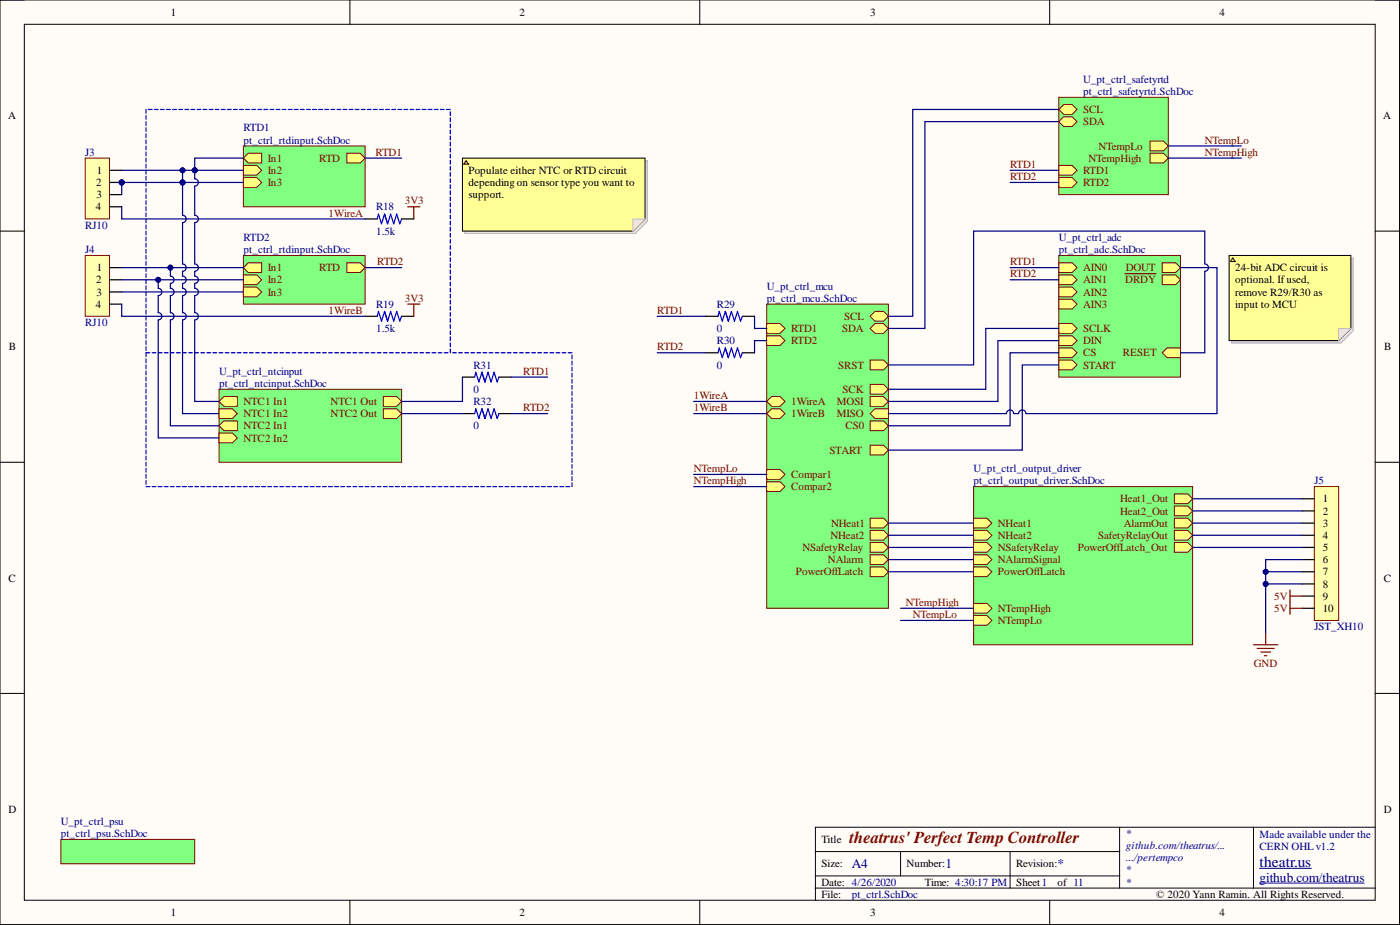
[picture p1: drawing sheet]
<svg xmlns="http://www.w3.org/2000/svg" width="292mm" height="193mm" viewBox="0 0 292 193" stroke-linecap="round" stroke-linejoin="round" font-family="sans-serif">
<defs><g id="words">
<text font-size="3.5" fill="#800000" x="177.2" y="175.9">theatrus' Perfect TempController</text>
<text font-size="3.2" fill="#000080" x="262.8" y="180.8">theatr.us</text>
<g font-size="2.8" fill="#000080">
<text x="177.7" y="181.1">A4</text>
<text x="197.3" y="181.1">1</text>
<text x="220.7" y="181.1">*</text>
<text x="262.8" y="183.9">github.com/theatrus</text>
</g>
<g font-size="2.3">
<text x="35.6" y="3.3">1</text>
<text x="108.4" y="3.3">2</text>
<text x="181.5" y="3.3">3</text>
<text x="254.4" y="3.3">4</text>
<text x="1.7" y="24.9">A</text>
<text x="288.6" y="24.9">A</text>
<text x="20.1" y="38.8">2</text>
<text x="20.1" y="41.4">3</text>
<text x="20.2" y="36.3">1</text>
<text x="97.8" y="36.3">Populate either NTC or RTD circuit</text>
<text x="97.8" y="38.8">dependingon sensor type you want to</text>
<text x="97.8" y="41.4">support.</text>
<text x="20" y="43.9">4</text>
<text x="20.1" y="59.1">2</text>
<text x="20.2" y="56.6">1</text>
<text x="257.7" y="56.6">24-bit ADC circuit is</text>
<text x="257.7" y="59.1">optional. Ifused,</text>
<text x="20" y="64.2">4</text>
<text x="20.1" y="61.7">3</text>
<text x="257.7" y="61.7">remove R29/R30 as</text>
<text x="257.7" y="64.2">input to MCU</text>
<text x="1.9" y="73.1">B</text>
<text x="288.8" y="73.1">B</text>
<text x="276" y="104.8">1</text>
<text x="276" y="107.4">2</text>
<text x="276" y="109.9">3</text>
<text x="276" y="112.4">4</text>
<text x="276" y="115">5</text>
<text x="276" y="117.5">6</text>
<text x="1.8" y="121.3">C</text>
<text x="276" y="120">7</text>
<text x="276" y="122.6">8</text>
<text x="276" y="125.1">9</text>
<text x="288.7" y="121.3">C</text>
<text x="276" y="127.7">10</text>
<text x="1.8" y="169.5">D</text>
<text x="288.7" y="169.5">D</text>
<text x="171.4" y="175.9">Title</text>
<text x="171.4" y="181">Size:</text>
<text x="171.4" y="184.8">Date: 4/26/2020</text>
<text x="189.2" y="181">Number:</text>
<text x="193" y="184.8">Time: 4:30:17 PM</text>
<text x="212" y="181">Revision:</text>
<text x="212" y="184.8">Sheet1</text>
<text x="220.7" y="184.8">of 11</text>
<text x="35.6" y="191.1">1</text>
<text x="108.4" y="191.1">2</text>
<text x="171.4" y="187.3">File:</text>
<text x="181.5" y="191.1">3</text>
<text x="241.2" y="187.3">© 2020 Yann Ramin. All Rights Reserved.</text>
<text x="254.4" y="191.1">4</text>
</g>
<g font-size="2.3" fill="#000080">
<text x="226" y="17.3">U_pt_ctrl_safetyrtd</text>
<text x="226" y="19.8">pt_ctrl_safetyrtd.SchDoc</text>
<text x="50.8" y="27.4">RTD1</text>
<text x="50.8" y="29.9">pt_ctrl_rtdinput.SchDoc</text>
<text x="17.8" y="32.5">J3</text>
<text x="17.8" y="47.7">RJ10</text>
<text x="78.5" y="43.9">R18</text>
<text x="17.8" y="52.8">J4</text>
<text x="50.8" y="50.2">RTD2</text>
<text x="50.8" y="52.8">pt_ctrl_rtdinput.SchDoc</text>
<text x="78.5" y="49">1.5k</text>
<text x="220.9" y="50.2">U_pt_ctrl_adc</text>
<text x="220.9" y="52.8">pt_ctrl_adc.SchDoc</text>
<text x="78.5" y="64.2">R19</text>
<text x="149.6" y="64.2">R29</text>
<text x="160" y="60.4">U_pt_ctrl_mcu</text>
<text x="160" y="62.9">pt_ctrl_mcu.SchDoc</text>
<text x="17.8" y="68">RJ10</text>
<text x="78.5" y="69.3">1.5k</text>
<text x="149.6" y="71.8">R30</text>
<text x="149.6" y="69.3">0</text>
<text x="98.8" y="76.9">R31</text>
<text x="149.6" y="76.9">0</text>
<text x="45.7" y="78.2">U_pt_ctrl_ntcinput</text>
<text x="45.7" y="80.7">pt_ctrl_ntcinput.SchDoc</text>
<text x="98.8" y="82">0</text>
<text x="98.8" y="84.5">R32</text>
<text x="98.8" y="89.6">0</text>
<text x="203.1" y="98.5">U_pt_ctrl_output_driver</text>
<text x="203.1" y="101">pt_ctrl_output_driver.SchDoc</text>
<text x="274.2" y="101">J5</text>
<text x="274.2" y="131.5">JST_XH10</text>
<text x="12.7" y="172.1">U_pt_ctrl_psu</text>
<text x="12.7" y="174.6">pt_ctrl_psu.SchDoc</text>
<text x="234.9" y="174.6">*</text>
<text x="234.9" y="177.1">github.com/theatrus/...</text>
<text x="234.9" y="179.7">.../pertempco</text>
<text x="262.8" y="177.4">CERN OHL v1.2</text>
<text x="262.8" y="174.9">Made available under the</text>
<text x="234.9" y="182.2">*</text>
<text x="234.9" y="184.8">*</text>
<text x="177.7" y="187.3">pt_ctrl.SchDoc</text>
</g>
<g font-size="2.3" fill="#800000">
<text x="226" y="23.6">SCL</text>
<text x="226" y="26.1">SDA</text>
<text x="251.4" y="29.9">NTempLo</text>
<text x="55.9" y="33.7">In1</text>
<text x="66.6" y="33.7">RTD</text>
<text x="78.4" y="32.5">RTD1</text>
<text x="210.7" y="35">RTD1</text>
<text x="227.1" y="33.7">NTempHigh</text>
<text x="229.2" y="31.2">NTempLo</text>
<text x="251.4" y="32.5">NTempHigh</text>
<text x="55.9" y="38.8">In3</text>
<text x="55.9" y="36.3">In2</text>
<text x="210.7" y="37.6">RTD2</text>
<text x="226" y="38.8">RTD2</text>
<text x="226" y="36.3">RTD1</text>
<text x="68.6" y="45.2">1WireA</text>
<text x="84.5" y="42.6">3V3</text>
<text x="55.9" y="59.1">In2</text>
<text x="55.9" y="56.6">In1</text>
<text x="66.6" y="56.6">RTD</text>
<text x="78.7" y="55.3">RTD2</text>
<text x="210.7" y="55.3">RTD1</text>
<text x="210.7" y="57.9">RTD2</text>
<text x="226" y="59.1">AIN1</text>
<text x="226" y="56.6">AIN0</text>
<text x="234.8" y="59.1">DRDY</text>
<text x="234.9" y="56.6">DOUT</text>
<text x="55.9" y="61.7">In3</text>
<text x="68.6" y="65.5">1WireB</text>
<text x="84.5" y="62.9">3V3</text>
<text x="137.1" y="65.5">RTD1</text>
<text x="226" y="61.7">AIN2</text>
<text x="226" y="64.2">AIN3</text>
<text x="165" y="69.3">RTD1</text>
<text x="165" y="71.8">RTD2</text>
<text x="175.7" y="69.3">SDA</text>
<text x="176.1" y="66.7">SCL</text>
<text x="226" y="69.3">SCLK</text>
<text x="226" y="71.8">DIN</text>
<text x="137.1" y="73.1">RTD2</text>
<text x="174.9" y="76.9">SRST</text>
<text x="226" y="74.4">CS</text>
<text x="226" y="76.9">START</text>
<text x="234.3" y="74.4">RESET</text>
<text x="109.2" y="78.2">RTD1</text>
<text x="144.7" y="83.2">1WireA</text>
<text x="175.8" y="82">SCK</text>
<text x="50.8" y="87">NTC1 In2</text>
<text x="50.8" y="89.6">NTC2 In1</text>
<text x="50.8" y="84.5">NTC1 In1</text>
<text x="69" y="84.5">NTC1 Out</text>
<text x="69" y="87">NTC2 Out</text>
<text x="109.2" y="85.8">RTD2</text>
<text x="144.7" y="85.8">1WireB</text>
<text x="165" y="84.5">1WireA</text>
<text x="165" y="87">1WireB</text>
<text x="174.6" y="84.5">MOSI</text>
<text x="174.6" y="87">MISO</text>
<text x="176.4" y="89.6">CS0</text>
<text x="50.8" y="92.1">NTC2 In2</text>
<text x="173.1" y="94.7">START</text>
<text x="144.7" y="98.5">NTempLo</text>
<text x="144.7" y="101">NTempHigh</text>
<text x="165" y="99.7">Compar1</text>
<text x="165" y="102.3">Compar2</text>
<text x="233.7" y="104.8">Heat1_Out</text>
<text x="233.7" y="107.4">Heat2_Out</text>
<text x="173.3" y="112.4">NHeat2</text>
<text x="173.4" y="109.9">NHeat1</text>
<text x="208.2" y="109.9">NHeat1</text>
<text x="208.2" y="112.4">NHeat2</text>
<text x="229.1" y="112.4">SafetyRelayOut</text>
<text x="234.4" y="109.9">AlarmOut</text>
<text x="167.4" y="115">NSafetyRelay</text>
<text x="172.7" y="117.5">NAlarm</text>
<text x="208.2" y="115">NSafetyRelay</text>
<text x="208.2" y="117.5">NAlarmSignal</text>
<text x="224.9" y="115">PowerOffLatch_Out</text>
<text x="166.1" y="120">PowerOffLatch</text>
<text x="208.2" y="120">PowerOffLatch</text>
<text x="265.8" y="125.1">5V</text>
<text x="189" y="126.4">NTempHigh</text>
<text x="190.4" y="128.9">NTempLo</text>
<text x="208.2" y="127.7">NTempHigh</text>
<text x="208.2" y="130.2">NTempLo</text>
<text x="265.8" y="127.7">5V</text>
<text x="261.6" y="139.1">GND</text>
</g>
</g></defs>
<path d="M0 0h292v192.9h-292z" fill-rule="evenodd" fill="#fffcf8"/>
<path d="M0 0h292v192.9h-292z" fill="none" stroke="#000" stroke-width=".21"/>
<path d="M5.1 5.1h281.8v182.7h-281.8z" fill-rule="evenodd" fill="#fffcf8"/>
<g fill="none" stroke="#000" stroke-width=".21">
<path d="M0 0h5.1M73 0v5.1M146 0v5.1M219 0v5.1M286.9 0h5.1v5.1M5.1 5.1h281.8v182.7h-281.8zM0 48.2h5.1M286.9 48.2h5.1M0 96.4h5.1M286.9 96.4h5.1M0 144.7h5.1M286.9 144.7h5.1"/>
<path d="M170.1 177.7h63.5M187.9 177.7v5M210.7 177.7v7.6M233.6 172.6v12.7M261.5 172.6v12.7M286.9 172.6h-116.8v15.2M73 187.8v5.1M146 187.8v5.1M170.1 185.3h116.8M170.1 182.7h63.5M219 187.8v5.1M292 187.8v5.1"/>
</g>
<path d="M262.8 184.2h21.8M262.8 181.1h10.8" fill="none" stroke="#000080" stroke-width=".21"/>
<path d="M160 63.4h25.4v63.5h-25.4z" fill-rule="evenodd" fill="#80ff80"/>
<path d="M160 63.4h25.4v63.5h-25.4z" fill="none" stroke="#800000" stroke-width=".21"/>
<path d="M160 67.5h2.8l1 1-1 1h-2.8z" fill-rule="evenodd" fill="#ffff80"/>
<path d="M160 67.5h2.8l1 1-1 1h-2.8z" fill="none" stroke="#800000" stroke-width=".21"/>
<path d="M160 70h2.8l1 1.1-1 1h-2.8z" fill-rule="evenodd" fill="#ffff80"/>
<path d="M160 70h2.8l1 1.1-1 1h-2.8z" fill="none" stroke="#800000" stroke-width=".21"/>
<path d="M181.5 87.8h2.8l1.1 1-1.1 1h-2.8z" fill-rule="evenodd" fill="#ffff80"/>
<path d="M181.5 87.8h2.8l1.1 1-1.1 1h-2.8z" fill="none" stroke="#800000" stroke-width=".21"/>
<path d="M181.5 82.7h2.8l1.1 1-1.1 1.1h-2.8z" fill-rule="evenodd" fill="#ffff80"/>
<path d="M181.5 82.7h2.8l1.1 1-1.1 1.1h-2.8z" fill="none" stroke="#800000" stroke-width=".21"/>
<path d="M181.5 66l1.1-1h1.7l1.1 1-1.1 1h-1.7z" fill-rule="evenodd" fill="#ffff80"/>
<path d="M181.5 66l1.1-1h1.7l1.1 1-1.1 1h-1.7z" fill="none" stroke="#800000" stroke-width=".21"/>
<path d="M181.5 68.5l1.1-1h1.7l1.1 1-1.1 1h-1.7z" fill-rule="evenodd" fill="#ffff80"/>
<path d="M181.5 68.5l1.1-1h1.7l1.1 1-1.1 1h-1.7z" fill="none" stroke="#800000" stroke-width=".21"/>
<path d="M181.5 86.3l1.1-1h2.8v2h-2.8z" fill-rule="evenodd" fill="#ffff80"/>
<path d="M181.5 86.3l1.1-1h2.8v2h-2.8z" fill="none" stroke="#800000" stroke-width=".21"/>
<path d="M181.5 80.2h2.8l1.1 1-1.1 1h-2.8z" fill-rule="evenodd" fill="#ffff80"/>
<path d="M181.5 80.2h2.8l1.1 1-1.1 1h-2.8z" fill="none" stroke="#800000" stroke-width=".21"/>
<path d="M160 83.7l1-1h1.8l1 1-1 1.1h-1.8z" fill-rule="evenodd" fill="#ffff80"/>
<path d="M160 83.7l1-1h1.8l1 1-1 1.1h-1.8z" fill="none" stroke="#800000" stroke-width=".21"/>
<path d="M160 86.3l1-1h1.8l1 1-1 1h-1.8z" fill-rule="evenodd" fill="#ffff80"/>
<path d="M160 86.3l1-1h1.8l1 1-1 1h-1.8z" fill="none" stroke="#800000" stroke-width=".21"/>
<path d="M181.5 75.1h2.8l1.1 1-1.1 1h-2.8z" fill-rule="evenodd" fill="#ffff80"/>
<path d="M181.5 75.1h2.8l1.1 1-1.1 1h-2.8z" fill="none" stroke="#800000" stroke-width=".21"/>
<path d="M181.5 92.9h2.8l1.1 1-1.1 1h-2.8z" fill-rule="evenodd" fill="#ffff80"/>
<path d="M181.5 92.9h2.8l1.1 1-1.1 1h-2.8z" fill="none" stroke="#800000" stroke-width=".21"/>
<path d="M160 100.5h2.8l1 1-1 1h-2.8z" fill-rule="evenodd" fill="#ffff80"/>
<path d="M160 100.5h2.8l1 1-1 1h-2.8z" fill="none" stroke="#800000" stroke-width=".21"/>
<path d="M160 98h2.8l1 1-1 1h-2.8z" fill-rule="evenodd" fill="#ffff80"/>
<path d="M160 98h2.8l1 1-1 1h-2.8z" fill="none" stroke="#800000" stroke-width=".21"/>
<path d="M181.5 118.3h2.8l1.1 1-1.1 1h-2.8z" fill-rule="evenodd" fill="#ffff80"/>
<path d="M181.5 118.3h2.8l1.1 1-1.1 1h-2.8z" fill="none" stroke="#800000" stroke-width=".21"/>
<path d="M181.5 115.7h2.8l1.1 1-1.1 1.1h-2.8z" fill-rule="evenodd" fill="#ffff80"/>
<path d="M181.5 115.7h2.8l1.1 1-1.1 1.1h-2.8z" fill="none" stroke="#800000" stroke-width=".21"/>
<path d="M181.5 110.7h2.8l1.1 1-1.1 1h-2.8z" fill-rule="evenodd" fill="#ffff80"/>
<path d="M181.5 110.7h2.8l1.1 1-1.1 1h-2.8z" fill="none" stroke="#800000" stroke-width=".21"/>
<path d="M181.5 108.1h2.8l1.1 1-1.1 1h-2.8z" fill-rule="evenodd" fill="#ffff80"/>
<path d="M181.5 108.1h2.8l1.1 1-1.1 1h-2.8z" fill="none" stroke="#800000" stroke-width=".21"/>
<path d="M181.5 113.2h2.8l1.1 1-1.1 1h-2.8z" fill-rule="evenodd" fill="#ffff80"/>
<path d="M181.5 113.2h2.8l1.1 1-1.1 1h-2.8z" fill="none" stroke="#800000" stroke-width=".21"/>
<path d="M12.7 175.1h27.9v5.1h-27.9z" fill-rule="evenodd" fill="#80ff80"/>
<path d="M12.7 175.1h27.9v5.1h-27.9z" fill="none" stroke="#800000" stroke-width=".21"/>
<path d="M220.9 53.3h25.4v25.4h-25.4z" fill-rule="evenodd" fill="#80ff80"/>
<path d="M220.9 53.3h25.4v25.4h-25.4z" fill="none" stroke="#800000" stroke-width=".21"/>
<path d="M242.5 73.6l1-1h2.8v2h-2.8z" fill-rule="evenodd" fill="#ffff80"/>
<path d="M242.5 73.6l1-1h2.8v2h-2.8z" fill="none" stroke="#800000" stroke-width=".21"/>
<path d="M220.9 67.5h2.8l1 1-1 1h-2.8z" fill-rule="evenodd" fill="#ffff80"/>
<path d="M220.9 67.5h2.8l1 1-1 1h-2.8z" fill="none" stroke="#800000" stroke-width=".21"/>
<path d="M220.9 70h2.8l1 1.1-1 1h-2.8z" fill-rule="evenodd" fill="#ffff80"/>
<path d="M220.9 70h2.8l1 1.1-1 1h-2.8z" fill="none" stroke="#800000" stroke-width=".21"/>
<path d="M242.5 54.8h2.8l1 1-1 1h-2.8z" fill-rule="evenodd" fill="#ffff80"/>
<path d="M242.5 54.8h2.8l1 1-1 1h-2.8z" fill="none" stroke="#800000" stroke-width=".21"/>
<path d="M242.5 57.4h2.8l1 1-1 1h-2.8z" fill-rule="evenodd" fill="#ffff80"/>
<path d="M242.5 57.4h2.8l1 1-1 1h-2.8z" fill="none" stroke="#800000" stroke-width=".21"/>
<path d="M234.7 57.1h6.5" fill="none" stroke="#800000" stroke-width=".25"/>
<path d="M220.9 72.6h2.8l1 1-1 1h-2.8z" fill-rule="evenodd" fill="#ffff80"/>
<path d="M220.9 72.6h2.8l1 1-1 1h-2.8z" fill="none" stroke="#800000" stroke-width=".21"/>
<path d="M220.9 75.1h2.8l1 1-1 1h-2.8z" fill-rule="evenodd" fill="#ffff80"/>
<path d="M220.9 75.1h2.8l1 1-1 1h-2.8z" fill="none" stroke="#800000" stroke-width=".21"/>
<path d="M220.9 57.4h2.8l1 1-1 1h-2.8z" fill-rule="evenodd" fill="#ffff80"/>
<path d="M220.9 57.4h2.8l1 1-1 1h-2.8z" fill="none" stroke="#800000" stroke-width=".21"/>
<path d="M220.9 54.8h2.8l1 1-1 1h-2.8z" fill-rule="evenodd" fill="#ffff80"/>
<path d="M220.9 54.8h2.8l1 1-1 1h-2.8z" fill="none" stroke="#800000" stroke-width=".21"/>
<path d="M220.9 59.9h2.8l1 1-1 1h-2.8z" fill-rule="evenodd" fill="#ffff80"/>
<path d="M220.9 59.9h2.8l1 1-1 1h-2.8z" fill="none" stroke="#800000" stroke-width=".21"/>
<path d="M220.9 62.4h2.8l1 1-1 1.1h-2.8z" fill-rule="evenodd" fill="#ffff80"/>
<path d="M220.9 62.4h2.8l1 1-1 1.1h-2.8z" fill="none" stroke="#800000" stroke-width=".21"/>
<path d="M50.8 30.4h25.4v12.7h-25.4z" fill-rule="evenodd" fill="#80ff80"/>
<path d="M50.8 30.4h25.4v12.7h-25.4z" fill="none" stroke="#800000" stroke-width=".21"/>
<path d="M72.4 32h2.8l1 1-1 1h-2.8z" fill-rule="evenodd" fill="#ffff80"/>
<path d="M72.4 32h2.8l1 1-1 1h-2.8z" fill="none" stroke="#800000" stroke-width=".21"/>
<path d="M50.8 37h2.8l1 1.1-1 1h-2.8z" fill-rule="evenodd" fill="#ffff80"/>
<path d="M50.8 37h2.8l1 1.1-1 1h-2.8z" fill="none" stroke="#800000" stroke-width=".21"/>
<path d="M50.8 34.5h2.8l1 1-1 1h-2.8z" fill-rule="evenodd" fill="#ffff80"/>
<path d="M50.8 34.5h2.8l1 1-1 1h-2.8z" fill="none" stroke="#800000" stroke-width=".21"/>
<path d="M50.8 33l1-1h2.8v2h-2.8z" fill-rule="evenodd" fill="#ffff80"/>
<path d="M50.8 33l1-1h2.8v2h-2.8z" fill="none" stroke="#800000" stroke-width=".21"/>
<path d="M50.8 53.3h25.4v10.1h-25.4z" fill-rule="evenodd" fill="#80ff80"/>
<path d="M50.8 53.3h25.4v10.1h-25.4z" fill="none" stroke="#800000" stroke-width=".21"/>
<path d="M72.4 54.8h2.8l1 1-1 1h-2.8z" fill-rule="evenodd" fill="#ffff80"/>
<path d="M72.4 54.8h2.8l1 1-1 1h-2.8z" fill="none" stroke="#800000" stroke-width=".21"/>
<path d="M50.8 59.9h2.8l1 1-1 1h-2.8z" fill-rule="evenodd" fill="#ffff80"/>
<path d="M50.8 59.9h2.8l1 1-1 1h-2.8z" fill="none" stroke="#800000" stroke-width=".21"/>
<path d="M50.8 57.4h2.8l1 1-1 1h-2.8z" fill-rule="evenodd" fill="#ffff80"/>
<path d="M50.8 57.4h2.8l1 1-1 1h-2.8z" fill="none" stroke="#800000" stroke-width=".21"/>
<path d="M50.8 55.8l1-1h2.8v2h-2.8z" fill-rule="evenodd" fill="#ffff80"/>
<path d="M50.8 55.8l1-1h2.8v2h-2.8z" fill="none" stroke="#800000" stroke-width=".21"/>
<circle cx="25.4" cy="38.1" r=".51" fill="#000080"/>
<circle cx="25.4" cy="38.1" r=".51" fill="none" stroke="#000080" stroke-width=".21"/>
<path d="M17.8 33h5.1v12.7h-5.1z" fill-rule="evenodd" fill="#ffffb0"/>
<path d="M17.8 33h5.1v12.7h-5.1z" fill="none" stroke="#800000" stroke-width=".21"/>
<path d="M22.9 35.5h2.5M22.9 38.1h2.5" fill="none" stroke="#000" stroke-width=".25"/>
<circle cx="25.4" cy="38.1" r=".51" fill="#000080"/>
<circle cx="25.4" cy="38.1" r=".51" fill="none" stroke="#000080" stroke-width=".21"/>
<path d="M22.9 40.6h2.5M22.9 43.1h2.5" fill="none" stroke="#000" stroke-width=".25"/>
<path d="M17.8 53.3h5.1v12.7h-5.1z" fill-rule="evenodd" fill="#ffffb0"/>
<path d="M17.8 53.3h5.1v12.7h-5.1z" fill="none" stroke="#800000" stroke-width=".21"/>
<path d="M22.9 55.8h2.5M22.9 58.4h2.5M22.9 60.9h2.5M22.9 63.4h2.5" fill="none" stroke="#000" stroke-width=".25"/>
<path d="M45.7 81.2h38.1v15.2h-38.1z" fill-rule="evenodd" fill="#80ff80"/>
<path d="M45.7 81.2h38.1v15.2h-38.1z" fill="none" stroke="#800000" stroke-width=".21"/>
<path d="M80 82.7h2.8l1 1-1 1.1h-2.8z" fill-rule="evenodd" fill="#ffff80"/>
<path d="M80 82.7h2.8l1 1-1 1.1h-2.8z" fill="none" stroke="#800000" stroke-width=".21"/>
<path d="M80 85.3h2.8l1 1-1 1h-2.8z" fill-rule="evenodd" fill="#ffff80"/>
<path d="M80 85.3h2.8l1 1-1 1h-2.8z" fill="none" stroke="#800000" stroke-width=".21"/>
<path d="M45.7 90.3h2.8l1 1.1-1 1h-2.8z" fill-rule="evenodd" fill="#ffff80"/>
<path d="M45.7 90.3h2.8l1 1.1-1 1h-2.8z" fill="none" stroke="#800000" stroke-width=".21"/>
<path d="M45.7 85.3h2.8l1 1-1 1h-2.8z" fill-rule="evenodd" fill="#ffff80"/>
<path d="M45.7 85.3h2.8l1 1-1 1h-2.8z" fill="none" stroke="#800000" stroke-width=".21"/>
<path d="M45.7 88.8l1-1h2.8v2h-2.8z" fill-rule="evenodd" fill="#ffff80"/>
<path d="M45.7 88.8l1-1h2.8v2h-2.8z" fill="none" stroke="#800000" stroke-width=".21"/>
<path d="M45.7 83.7l1-1h2.8v2.1h-2.8z" fill-rule="evenodd" fill="#ffff80"/>
<path d="M45.7 83.7l1-1h2.8v2.1h-2.8z" fill="none" stroke="#800000" stroke-width=".21"/>
<path d="M76.2 45.7h2.5M83.8 45.7h2.5M76.2 66h2.5M83.8 66h2.5" fill="none" stroke="#000" stroke-width=".25"/>
<path d="M78.7 45.7l.3-1 .6 2 .6-2 .7 2 .6-2 .6 2 .7-2 .6 2 .4-1M78.7 66l.3-1 .6 2 .6-2 .7 2 .6-2 .6 2 .7-2 .6 2 .4-1" fill="none" stroke="#00f" stroke-width=".25"/>
<path d="M80.2 44.7l.7 2M80.2 65l.7 2" fill="none" stroke="#0c0087" stroke-width=".25"/>
<path d="M85.1 43.1h2.5M86.3 43.1v2.6M85.1 63.4h2.5M86.3 63.4v2.6" fill="none" stroke="#800000" stroke-width=".25"/>
<path d="M220.9 20.3h22.9v20.3h-22.9z" fill-rule="evenodd" fill="#80ff80"/>
<path d="M220.9 20.3h22.9v20.3h-22.9z" fill="none" stroke="#800000" stroke-width=".21"/>
<path d="M220.9 37h2.8l1 1.1-1 1h-2.8z" fill-rule="evenodd" fill="#ffff80"/>
<path d="M220.9 37h2.8l1 1.1-1 1h-2.8z" fill="none" stroke="#800000" stroke-width=".21"/>
<path d="M220.9 34.5h2.8l1 1-1 1h-2.8z" fill-rule="evenodd" fill="#ffff80"/>
<path d="M220.9 34.5h2.8l1 1-1 1h-2.8z" fill="none" stroke="#800000" stroke-width=".21"/>
<path d="M220.9 22.8l1-1h1.8l1 1-1 1.1h-1.8z" fill-rule="evenodd" fill="#ffff80"/>
<path d="M220.9 22.8l1-1h1.8l1 1-1 1.1h-1.8z" fill="none" stroke="#800000" stroke-width=".21"/>
<path d="M220.9 25.4l1-1h1.8l1 1-1 1h-1.8z" fill-rule="evenodd" fill="#ffff80"/>
<path d="M220.9 25.4l1-1h1.8l1 1-1 1h-1.8z" fill="none" stroke="#800000" stroke-width=".21"/>
<path d="M239.9 29.4h2.8l1.1 1-1.1 1.1h-2.8z" fill-rule="evenodd" fill="#ffff80"/>
<path d="M239.9 29.4h2.8l1.1 1-1.1 1.1h-2.8z" fill="none" stroke="#800000" stroke-width=".21"/>
<path d="M239.9 32h2.8l1.1 1-1.1 1h-2.8z" fill-rule="evenodd" fill="#ffff80"/>
<path d="M239.9 32h2.8l1.1 1-1.1 1h-2.8z" fill="none" stroke="#800000" stroke-width=".21"/>
<path d="M96.5 78.7h2.5M104.1 78.7h2.5M147.3 73.6h2.5M147.3 66h2.5M154.9 73.6h2.5M154.9 66h2.5M96.5 86.3h2.5M104.1 86.3h2.5" fill="none" stroke="#000" stroke-width=".25"/>
<path d="M99 78.7l.3-1 .6 2 .7-2 .6 2 .6-2 .7 2 .6-2 .6 2 .4-1M149.8 73.6l.3-1 .6 2 .6-2 .7 2 .6-2 .6 2 .7-2 .6 2 .4-1M149.8 66l.3-1 .6 2 .6-2 .7 2 .6-2 .6 2 .7-2 .6 2 .4-1M99 86.3l.3-1 .6 2 .7-2 .6 2 .6-2 .7 2 .6-2 .6 2 .4-1" fill="none" stroke="#00f" stroke-width=".25"/>
<path d="M100.6 77.7l.6 2M151.3 72.6l.7 2M151.3 65l.7 2M100.6 85.3l.6 2" fill="none" stroke="#0c0087" stroke-width=".25"/>
<path d="M274.2 101.5h5.1v27.9h-5.1z" fill-rule="evenodd" fill="#ffffb0"/>
<path d="M274.2 101.5h5.1v27.9h-5.1z" fill="none" stroke="#800000" stroke-width=".21"/>
<path d="M271.7 104.1h2.5M271.7 106.6h2.5M271.7 109.1h2.5M271.7 111.7h2.5M271.7 114.2h2.5M271.7 116.7h2.5M271.7 119.3h2.5M271.7 121.8h2.5M271.7 124.4h2.5M271.7 126.9h2.5" fill="none" stroke="#000" stroke-width=".25"/>
<path d="M261.5 134.5h5.1M262.3 135.3h3.5M263.1 136h2M263.8 136.8h.5M264.1 132v2.5M269.1 123.1v5.1M269.1 126.9h2.6M269.1 124.4h2.6" fill="none" stroke="#800000" stroke-width=".25"/>
<path d="M203.1 101.5h45.7v33h-45.7z" fill-rule="evenodd" fill="#80ff80"/>
<path d="M203.1 101.5h45.7v33h-45.7z" fill="none" stroke="#800000" stroke-width=".21"/>
<path d="M203.1 125.9h2.8l1 1-1 1h-2.8z" fill-rule="evenodd" fill="#ffff80"/>
<path d="M203.1 125.9h2.8l1 1-1 1h-2.8z" fill="none" stroke="#800000" stroke-width=".21"/>
<path d="M203.1 128.4h2.8l1 1-1 1h-2.8z" fill-rule="evenodd" fill="#ffff80"/>
<path d="M203.1 128.4h2.8l1 1-1 1h-2.8z" fill="none" stroke="#800000" stroke-width=".21"/>
<path d="M203.1 118.3h2.8l1 1-1 1h-2.8z" fill-rule="evenodd" fill="#ffff80"/>
<path d="M203.1 118.3h2.8l1 1-1 1h-2.8z" fill="none" stroke="#800000" stroke-width=".21"/>
<path d="M245 103h2.8l1 1.1-1 1h-2.8z" fill-rule="evenodd" fill="#ffff80"/>
<path d="M245 103h2.8l1 1.1-1 1h-2.8z" fill="none" stroke="#800000" stroke-width=".21"/>
<path d="M245 105.6h2.8l1 1-1 1h-2.8z" fill-rule="evenodd" fill="#ffff80"/>
<path d="M245 105.6h2.8l1 1-1 1h-2.8z" fill="none" stroke="#800000" stroke-width=".21"/>
<path d="M245 108.1h2.8l1 1-1 1h-2.8z" fill-rule="evenodd" fill="#ffff80"/>
<path d="M245 108.1h2.8l1 1-1 1h-2.8z" fill="none" stroke="#800000" stroke-width=".21"/>
<path d="M245 110.7h2.8l1 1-1 1h-2.8z" fill-rule="evenodd" fill="#ffff80"/>
<path d="M245 110.7h2.8l1 1-1 1h-2.8z" fill="none" stroke="#800000" stroke-width=".21"/>
<path d="M245 113.2h2.8l1 1-1 1h-2.8z" fill-rule="evenodd" fill="#ffff80"/>
<path d="M245 113.2h2.8l1 1-1 1h-2.8z" fill="none" stroke="#800000" stroke-width=".21"/>
<path d="M203.1 108.1h2.8l1 1-1 1h-2.8z" fill-rule="evenodd" fill="#ffff80"/>
<path d="M203.1 108.1h2.8l1 1-1 1h-2.8z" fill="none" stroke="#800000" stroke-width=".21"/>
<path d="M203.1 110.7h2.8l1 1-1 1h-2.8z" fill-rule="evenodd" fill="#ffff80"/>
<path d="M203.1 110.7h2.8l1 1-1 1h-2.8z" fill="none" stroke="#800000" stroke-width=".21"/>
<path d="M203.1 113.2h2.8l1 1-1 1h-2.8z" fill-rule="evenodd" fill="#ffff80"/>
<path d="M203.1 113.2h2.8l1 1-1 1h-2.8z" fill="none" stroke="#800000" stroke-width=".21"/>
<path d="M203.1 115.7h2.8l1 1-1 1.1h-2.8z" fill-rule="evenodd" fill="#ffff80"/>
<path d="M203.1 115.7h2.8l1 1-1 1.1h-2.8z" fill="none" stroke="#800000" stroke-width=".21"/>
<g fill="none" stroke="#00f" stroke-width=".25">
<path d="M30.5 22.8v.8M30.5 24.1v.8M30.5 25.4v.8M30.5 26.6v.8M30.5 27.9v.8M30.5 29.2v.8M30.5 30.4v.8M30.5 31.7v.8M30.5 33v.8M30.5 34.3v.7M30.5 35.5v.8M30.5 36.8v.8"/>
<path d="M30.5 38.1v.8M30.5 39.3v.8M30.9 22.8h.8M32.2 22.8h.8M33.5 22.8h.8M34.8 22.8h.7M36 22.8h.8M37.3 22.8h.8M38.6 22.8h.8M39.8 22.8h.8M41.1 22.8h.8M42.4 22.8h.8"/>
<path d="M43.6 22.8h.8M44.9 22.8h.8M46.2 22.8h.8M47.5 22.8h.7M48.7 22.8h.8M50 22.8h.8M51.3 22.8h.8M52.5 22.8h.8M53.8 22.8h.8M55.1 22.8h.8M56.3 22.8h.8M57.6 22.8h.8"/>
<path d="M58.9 22.8h.8M60.1 22.8h.8M61.4 22.8h.8M62.7 22.8h.8M64 22.8h.7M65.2 22.8h.8M66.5 22.8h.8M67.8 22.8h.8M69 22.8h.8M70.3 22.8h.8M71.6 22.8h.8M72.8 22.8h.8"/>
<path d="M74.1 22.8h.8M75.4 22.8h.8M76.7 22.8h.7M77.9 22.8h.8M79.2 22.8h.8M80.5 22.8h.8M81.7 22.8h.8M83 22.8h.8M84.3 22.8h.8M85.5 22.8h.8M86.8 22.8h.8M88.1 22.8h.8"/>
<path d="M89.3 22.8h.8M90.6 22.8h.8M91.9 22.8h.8M93.2 22.8h.7M93.9 23.3v.8M93.9 24.6v.8M93.9 25.8v.8M93.9 27.1v.8M93.9 28.4v.8M93.9 29.7v.7M93.9 30.9v.8M93.9 32.2v.8"/>
<path d="M93.9 33.5v.8M93.9 34.7v.8M93.9 36v.8M93.9 37.3v.8M93.9 38.5v.8M93.9 39.8v.8M30.5 40.6v.8M30.5 41.9v.8M30.5 43.1v.8M30.5 44.4v.8M30.5 45.7v.8M30.5 46.9v.8"/>
<path d="M30.5 48.2v.8M30.5 49.5v.8M30.5 50.8v.7M30.5 52v.8M30.5 53.3v.8M30.5 54.6v.8M30.5 55.8v.8M30.5 57.1v.8M30.5 58.4v.8M30.5 59.6v.8M93.9 41.1v.8M93.9 42.3v.8"/>
<path d="M93.9 43.6v.8M93.9 44.9v.8M93.9 46.2v.7M93.9 47.4v.8M93.9 48.7v.8M93.9 50v.8M93.9 51.2v.8M93.9 52.5v.8M93.9 53.8v.8M93.9 55v.8M93.9 56.3v.8M93.9 57.6v.8"/>
<path d="M93.9 58.8v.8M30.5 60.9v.8M30.5 62.2v.8M30.5 63.4v.8M30.5 64.7v.8M30.5 66v.8M30.5 67.3v.7M30.5 68.5v.8M30.5 69.8v.8M30.5 71.1v.8M30.5 72.3v.8M30.5 74.9v.8"/>
<path d="M30.5 76.1v.8M30.5 77.4v.8M30.5 78.7v.8M30.5 79.9v.8M31.3 73.6h-.8v.8M31.7 73.6h.8M33 73.6h.8M34.3 73.6h.8M35.5 73.6h.8M36.8 73.6h.8M38.1 73.6h.8M39.4 73.6h.8"/>
<path d="M40.6 73.6h.8M41.9 73.6h.8M43.2 73.6h.8M44.4 73.6h.8M45.7 73.6h.8M47 73.6h.8M48.2 73.6h.8M49.5 73.6h.8M50.8 73.6h.8M52.1 73.6h.7M53.3 73.6h.8M54.6 73.6h.8"/>
<path d="M55.9 73.6h.8M57.1 73.6h.8M58.4 73.6h.8M59.7 73.6h.8M60.9 73.6h.8M62.2 73.6h.8M63.5 73.6h.8M64.7 73.6h.8M66 73.6h.8M67.3 73.6h.8M68.6 73.6h.8M69.8 73.6h.8"/>
<path d="M71.1 73.6h.8M72.4 73.6h.8M73.6 73.6h.8M74.9 73.6h.8M76.2 73.6h.8M77.4 73.6h.8M78.7 73.6h.8M80 73.6h.8M81.3 73.6h.7M82.5 73.6h.8M83.8 73.6h.8M85.1 73.6h.8"/>
<path d="M86.3 73.6h.8M87.6 73.6h.8M88.9 73.6h.8M90.1 73.6h.8M91.4 73.6h.8M92.7 73.6h.8M93.9 60.1v.8M93.9 61.4v.8M93.9 62.7v.7M93.9 63.9v.8M93.9 65.2v.8M93.9 66.5v.8"/>
<path d="M93.9 67.7v.8M93.9 69v.8M93.9 70.3v.8M93.9 71.5v.8M93.9 72.8v.8M94.4 73.6h.8M95.7 73.6h.8M97 73.6h.8M98.2 73.6h.8M99.5 73.6h.8M100.8 73.6h.8M102 73.6h.8"/>
<path d="M103.3 73.6h.8M104.6 73.6h.8M105.9 73.6h.7M107.1 73.6h.8M108.4 73.6h.8M109.7 73.6h.8M110.9 73.6h.8M112.2 73.6h.8M113.5 73.6h.8M114.7 73.6h.8M116 73.6h.8M117.3 73.6h.8"/>
<path d="M118.5 73.6h.8M119.3 74.1v.8M119.3 75.3v.8M119.3 76.6v.8M119.3 77.9v.8M119.3 79.1v.8M30.5 81.2v.8M30.5 82.5v.8M30.5 83.7v.8M30.5 85v.8M30.5 86.3v.8M30.5 87.6v.7"/>
<path d="M30.5 88.8v.8M30.5 90.1v.8M30.5 91.4v.8M30.5 92.6v.8M30.5 93.9v.8M30.5 95.2v.8M30.5 96.4v.8M30.5 97.7v.8M30.5 99v.8M119.3 80.4v.8M119.3 81.7v.8M119.3 83v.7"/>
<path d="M119.3 84.2v.8M119.3 85.5v.8M119.3 86.8v.8M119.3 88v.8M119.3 89.3v.8M119.3 90.6v.8M119.3 91.8v.8M119.3 93.1v.8M119.3 94.4v.8M119.3 95.6v.8M119.3 96.9v.8M119.3 98.2v.8"/>
<path d="M119.3 99.5v.7M30.5 100.2v.8M30.5 101.5h.8M31.7 101.5h.8M33 101.5h.8M34.3 101.5h.8M35.5 101.5h.8M36.8 101.5h.8M38.1 101.5h.8M39.4 101.5h.8M40.6 101.5h.8M41.9 101.5h.8"/>
<path d="M43.2 101.5h.8M44.4 101.5h.8M45.7 101.5h.8M47 101.5h.8M48.2 101.5h.8M49.5 101.5h.8M50.8 101.5h.8M52.1 101.5h.7M53.3 101.5h.8M54.6 101.5h.8M55.9 101.5h.8M57.1 101.5h.8"/>
<path d="M58.4 101.5h.8M59.7 101.5h.8M60.9 101.5h.8M62.2 101.5h.8M63.5 101.5h.8M64.7 101.5h.8M66 101.5h.8M67.3 101.5h.8M68.6 101.5h.8M69.8 101.5h.8M71.1 101.5h.8M72.4 101.5h.8"/>
<path d="M73.6 101.5h.8M74.9 101.5h.8M76.2 101.5h.8M77.4 101.5h.8M78.7 101.5h.8M80 101.5h.8M81.3 101.5h.7M82.5 101.5h.8M83.8 101.5h.8M85.1 101.5h.8M86.3 101.5h.8M87.6 101.5h.8"/>
<path d="M88.9 101.5h.8M90.1 101.5h.8M91.4 101.5h.8M92.7 101.5h.8M93.9 101.5h.8M95.2 101.5h.8M96.5 101.5h.8M97.8 101.5h.8M99 101.5h.8M100.3 101.5h.8M101.6 101.5h.8M102.8 101.5h.8"/>
<path d="M104.1 101.5h.8M105.4 101.5h.8M106.6 101.5h.8M107.9 101.5h.8M109.2 101.5h.8M110.5 101.5h.7M111.7 101.5h.8M113 101.5h.8M114.3 101.5h.8M115.5 101.5h.8M116.8 101.5h.8M118.1 101.5h.8"/>
<path d="M119.3 100.7v.8"/>
</g>
<path d="M25.4 38.1v2.5" fill="none" stroke="#000080" stroke-width=".25"/>
<circle cx="25.4" cy="38.1" r=".51" fill="#000080"/>
<circle cx="25.4" cy="38.1" r=".51" fill="none" stroke="#000080" stroke-width=".21"/>
<path d="M25.4 58.4h25.4M25.4 63.4v2.6h50.8M25.4 60.9h25.4" fill="none" stroke="#000080" stroke-width=".25"/>
<circle cx="33" cy="58.4" r=".51" fill="#000080"/>
<circle cx="33" cy="58.4" r=".51" fill="none" stroke="#000080" stroke-width=".21"/>
<path d="M25.4 55.8h25.4" fill="none" stroke="#000080" stroke-width=".25"/>
<circle cx="35.5" cy="55.8" r=".51" fill="#000080"/>
<circle cx="35.5" cy="55.8" r=".51" fill="none" stroke="#000080" stroke-width=".21"/>
<path d="M25.4 38.1h25.4M25.4 43.1v2.6h50.8" fill="none" stroke="#000080" stroke-width=".25"/>
<circle cx="25.4" cy="38.1" r=".51" fill="#000080"/>
<circle cx="25.4" cy="38.1" r=".51" fill="none" stroke="#000080" stroke-width=".21"/>
<circle cx="38.1" cy="38.1" r=".51" fill="#000080"/>
<circle cx="38.1" cy="38.1" r=".51" fill="none" stroke="#000080" stroke-width=".21"/>
<path d="M25.4 35.5h25.4" fill="none" stroke="#000080" stroke-width=".25"/>
<circle cx="38.1" cy="35.5" r=".51" fill="#000080"/>
<circle cx="38.1" cy="35.5" r=".51" fill="none" stroke="#000080" stroke-width=".21"/>
<circle cx="40.6" cy="35.5" r=".51" fill="#000080"/>
<circle cx="40.6" cy="35.5" r=".51" fill="none" stroke="#000080" stroke-width=".21"/>
<path d="M33 58.4v1.7a.76 .76 0 0 1 .8 .8 .76 .76 0 0 1-.8 .8v3.5a.76 .76 0 0 1 .8 .8 .76 .76 0 0 1-.8 .7v24.7h12.7" fill="none" stroke="#000080" stroke-width=".25"/>
<circle cx="33" cy="58.4" r=".51" fill="#000080"/>
<circle cx="33" cy="58.4" r=".51" fill="none" stroke="#000080" stroke-width=".21"/>
<path d="M35.5 55.8v1.8a.76 .76 0 0 1 .8 .8 .76 .76 0 0 1-.8 .7v1a.76 .76 0 0 1 .8 .8 .76 .76 0 0 1-.8 .8v3.5a.76 .76 0 0 1 .8 .8 .76 .76 0 0 1-.8 .7v22.1h10.2" fill="none" stroke="#000080" stroke-width=".25"/>
<circle cx="35.5" cy="55.8" r=".51" fill="#000080"/>
<circle cx="35.5" cy="55.8" r=".51" fill="none" stroke="#000080" stroke-width=".21"/>
<path d="M38.1 38.1v6.8a.76 .76 0 0 1 .7 .8 .76 .76 0 0 1-.7 .7v8.7a.76 .76 0 0 1 .7 .7 .76 .76 0 0 1-.7 .8v1a.76 .76 0 0 1 .7 .8 .76 .76 0 0 1-.7 .7v1a.76 .76 0 0 1 .7 .8 .76 .76 0 0 1-.7 .8v3.5a.76 .76 0 0 1 .7 .8 .76 .76 0 0 1-.7 .7v19.6h7.6" fill="none" stroke="#000080" stroke-width=".25"/>
<circle cx="38.1" cy="38.1" r=".51" fill="#000080"/>
<circle cx="38.1" cy="38.1" r=".51" fill="none" stroke="#000080" stroke-width=".21"/>
<path d="M40.6 35.5v1.8a.76 .76 0 0 1 .8 .8 .76 .76 0 0 1-.8 .7v6.1a.76 .76 0 0 1 .8 .8 .76 .76 0 0 1-.8 .7v8.7a.76 .76 0 0 1 .8 .7 .76 .76 0 0 1-.8 .8v1a.76 .76 0 0 1 .8 .8 .76 .76 0 0 1-.8 .7v1a.76 .76 0 0 1 .8 .8 .76 .76 0 0 1-.8 .8v3.5a.76 .76 0 0 1 .8 .8 .76 .76 0 0 1-.8 .7v17h5.1" fill="none" stroke="#000080" stroke-width=".25"/>
<circle cx="40.6" cy="35.5" r=".51" fill="#000080"/>
<circle cx="40.6" cy="35.5" r=".51" fill="none" stroke="#000080" stroke-width=".21"/>
<path d="M50.8 33h-10.2v2.5" fill="none" stroke="#000080" stroke-width=".25"/>
<circle cx="40.6" cy="35.5" r=".51" fill="#000080"/>
<circle cx="40.6" cy="35.5" r=".51" fill="none" stroke="#000080" stroke-width=".21"/>
<g fill="none" stroke="#000080" stroke-width=".25">
<path d="M76.2 33h7.6M210.7 38.1h10.2M210.7 35.5h10.2M220.9 25.4h-27.9v43.1h-7.6M220.9 22.8h-30.5v43.2h-5M243.8 33h15.2M243.8 30.4h15.2M76.2 55.8h7.6M210.7 55.8h10.2M210.7 58.4h10.2M246.3 55.8h7.6v30.5h-39.9a.76 .76 0 0 0-.7-.8 .76 .76 0 0 0-.8 .8h-1a.76 .76 0 0 0-.8-.8 .76 .76 0 0 0-.7 .8h-24.6M96.5 78.7v5h-12.7"/>
<path d="M106.6 78.7h7.7M137.1 73.6h10.2M137.1 66h10.2M157.4 66v2.5h2.6M160 71.1h-2.6v2.5M220.9 76.1h-7.6v17.8h-27.9M220.9 73.6h-10.2v15.2h-25.3M220.9 71.1h-12.7v12.6h-22.8M220.9 68.5h-15.2v12.7h-20.3M246.3 73.6h5.1v-17a.76 .76 0 0 0 .7-.8 .76 .76 0 0 0-.7-.7v-6.9h-48.3v27.9h-17.7M83.8 86.3h12.7M106.6 86.3h7.7"/>
<path d="M144.7 86.3h15.3M144.7 99h15.3M144.7 83.7h15.3M144.7 101.5h15.3M185.4 119.3h17.7M185.4 116.7h17.7M185.4 114.2h17.7M185.4 111.7h17.7M185.4 109.1h17.7M248.8 114.2h22.9M248.8 111.7h22.9M248.8 109.1h22.9"/>
<path d="M248.8 106.6h22.9M248.8 104.1h22.9M187.9 129.4h15.2M187.9 126.9h15.2M264.1 121.8h7.6"/>
</g>
<circle cx="264.1" cy="121.8" r=".51" fill="#000080"/>
<circle cx="264.1" cy="121.8" r=".51" fill="none" stroke="#000080" stroke-width=".21"/>
<path d="M264.1 119.3h7.6" fill="none" stroke="#000080" stroke-width=".25"/>
<circle cx="264.1" cy="119.3" r=".51" fill="#000080"/>
<circle cx="264.1" cy="119.3" r=".51" fill="none" stroke="#000080" stroke-width=".21"/>
<path d="M271.7 116.7h-7.6v15.3" fill="none" stroke="#000080" stroke-width=".25"/>
<circle cx="264.1" cy="119.3" r=".51" fill="#000080"/>
<circle cx="264.1" cy="119.3" r=".51" fill="none" stroke="#000080" stroke-width=".21"/>
<circle cx="264.1" cy="121.8" r=".51" fill="#000080"/>
<circle cx="264.1" cy="121.8" r=".51" fill="none" stroke="#000080" stroke-width=".21"/>
<path d="M38.1 35.5v2.6" fill="none" stroke="#000080" stroke-width=".25"/>
<circle cx="38.1" cy="38.1" r=".51" fill="#000080"/>
<circle cx="38.1" cy="38.1" r=".51" fill="none" stroke="#000080" stroke-width=".21"/>
<circle cx="38.1" cy="35.5" r=".51" fill="#000080"/>
<circle cx="38.1" cy="35.5" r=".51" fill="none" stroke="#000080" stroke-width=".21"/>
<path d="M97 33.5h38.1v12.7l-2.6 2.5h-35.5z" fill-rule="evenodd" fill="#e0ddd7"/>
<path d="M97 33.5h38.1v12.7l-2.6 2.5h-35.5z" fill="none" stroke="#bfbdba" stroke-width=".21"/>
<path d="M96.5 33h38.1v12.7l-2.6 2.5h-35.5z" fill-rule="evenodd" fill="#ffff96"/>
<path d="M96.5 33h38.1v12.7l-2.6 2.5h-35.5z" fill="none" stroke="#000" stroke-width=".21"/>
<path d="M132 45.7h2.6l-2.6 2.5z" fill="#f2f0d8"/>
<path d="M132 45.7h2.6l-2.6 2.5z" fill="none" stroke="#bfbdba" stroke-width=".21"/>
<path d="M97.2 33.5l.6 .8h-1.1z" fill="#ffcc78"/>
<path d="M97.2 33.5l.6 .8h-1.1z" fill="none" stroke="#300" stroke-width=".21"/>
<path d="M257 53.8h25.4v15.2l-2.6 2.6h-22.8z" fill-rule="evenodd" fill="#e0ddd7"/>
<path d="M257 53.8h25.4v15.2l-2.6 2.6h-22.8z" fill="none" stroke="#bfbdba" stroke-width=".21"/>
<path d="M256.5 53.3h25.3v15.2l-2.5 2.6h-22.8z" fill-rule="evenodd" fill="#ffff96"/>
<path d="M256.5 53.3h25.3v15.2l-2.5 2.6h-22.8z" fill="none" stroke="#000" stroke-width=".21"/>
<path d="M279.3 68.5h2.5l-2.5 2.6z" fill="#f2f0d8"/>
<path d="M279.3 68.5h2.5l-2.5 2.6z" fill="none" stroke="#bfbdba" stroke-width=".21"/>
<path d="M257.2 53.8l.5 .8h-1z" fill="#ffcc78"/>
<path d="M257.2 53.8l.5 .8h-1z" fill="none" stroke="#300" stroke-width=".21"/>
<use href="#words"/>
</svg>
